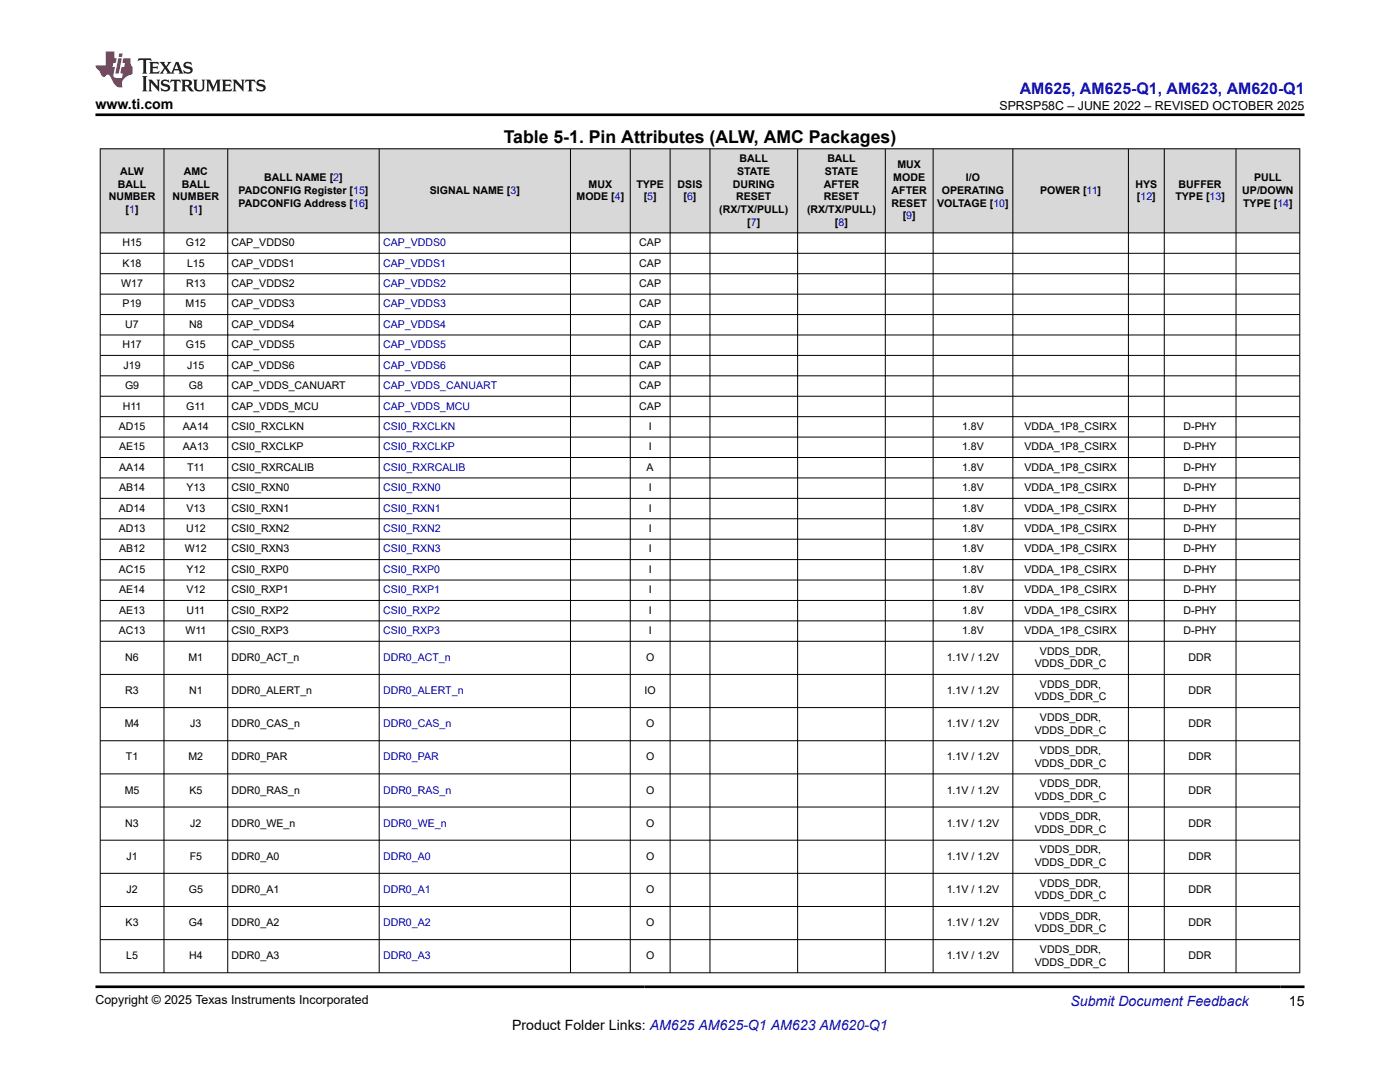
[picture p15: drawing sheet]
<svg xmlns="http://www.w3.org/2000/svg" width="279mm" height="216mm" viewBox="0 0 279 216" stroke-linecap="round" stroke-linejoin="round" font-family="sans-serif">
<defs><g id="words">
<text font-size="3.5" x="100.5" y="28.5">Table 5-1. Pin Attributes (ALW, AMC Packages)</text>
<text font-size="3.2" fill="#00f" x="203.5" y="18.7">AM625, AM625-Q1, AM623, AM620-Q1</text>
<g font-size="2.8">
<text x="19" y="21.8">www.ti.com</text>
<text x="257.2" y="200.7">15</text>
<text x="102.2" y="205.5">Product Folder Links: AM625 AM625-Q1 AM623 AM620-Q1</text>
</g>
<text font-size="2.8" fill="#00f" x="213.6" y="200.7">Submit Document Feedback</text>
<g font-size="2.5">
<text x="199.5" y="21.9">SPRSP58C – JUNE 2022 – REVISED OCTOBER 2025</text>
<text x="19" y="200.4">Copyright © 2025 Texas Instruments Incorporated</text>
</g>
<g font-size="2.1">
<text x="24" y="34.9">ALW</text>
<text x="36.7" y="34.9">AMC</text>
<text x="147.1" y="34.9">STATE</text>
<text x="147.6" y="32.3">BALL</text>
<text x="164.6" y="34.9">STATE</text>
<text x="165.1" y="32.3">BALL</text>
<text x="179.1" y="33.6">MUX</text>
<text x="21.7" y="40">NUMBER</text>
<text x="23.5" y="37.4">BALL</text>
<text x="34.4" y="40">NUMBER</text>
<text x="36.3" y="37.4">BALL</text>
<text x="47.6" y="38.7">PADCONFIG Register [15]</text>
<text x="47.6" y="41.2">PADCONFIG Address [16]</text>
<text x="52.7" y="36.2">BALL NAME [2]</text>
<text x="85.8" y="38.7">SIGNAL NAME [3]</text>
<text x="115.1" y="40">MODE [4]</text>
<text x="117.5" y="37.4">MUX</text>
<text x="127" y="37.4">TYPE</text>
<text x="128.5" y="40">[5]</text>
<text x="135.2" y="37.4">DSIS</text>
<text x="136.4" y="40">[6]</text>
<text x="146.3" y="37.4">DURING</text>
<text x="146.9" y="40">RESET</text>
<text x="164.4" y="40">RESET</text>
<text x="164.4" y="37.4">AFTER</text>
<text x="177.9" y="41.2">RESET</text>
<text x="177.9" y="38.7">AFTER</text>
<text x="178.3" y="36.2">MODE</text>
<text x="187" y="41.2">VOLTAGE [10]</text>
<text x="188" y="38.7">OPERATING</text>
<text x="192.8" y="36.2">I/O</text>
<text x="207.6" y="38.7">POWER [11]</text>
<text x="226.6" y="37.4">HYS</text>
<text x="226.9" y="40">[12]</text>
<text x="234.6" y="40">TYPE [13]</text>
<text x="235.2" y="37.4">BUFFER</text>
<text x="247.9" y="38.7">UP/DOWN</text>
<text x="248.1" y="41.2">TYPE [14]</text>
<text x="250.3" y="36.2">PULL</text>
<text x="25.1" y="42.5">[1]</text>
<text x="37.8" y="42.5">[1]</text>
<text x="143.6" y="42.5">(RX/TX/PULL)</text>
<text x="149.1" y="45">[7]</text>
<text x="161.1" y="42.5">(RX/TX/PULL)</text>
<text x="166.6" y="45">[8]</text>
<text x="180.2" y="43.8">[9]</text>
<text x="24.4" y="49.1">H15</text>
<text x="24.5" y="53.2">K18</text>
<text x="37.1" y="49.1">G12</text>
<text x="37.3" y="53.2">L15</text>
<text x="46.2" y="49.1">CAP_VDDS0</text>
<text x="46.2" y="53.2">CAP_VDDS1</text>
<text x="127.6" y="49.1">CAP</text>
<text x="127.6" y="53.2">CAP</text>
<text x="24.2" y="57.3">W17</text>
<text x="37.1" y="57.3">R13</text>
<text x="46.2" y="57.3">CAP_VDDS2</text>
<text x="127.6" y="57.3">CAP</text>
<text x="24.5" y="61.3">P19</text>
<text x="25" y="65.4">U7</text>
<text x="37" y="61.3">M15</text>
<text x="37.7" y="65.4">N8</text>
<text x="46.2" y="61.3">CAP_VDDS3</text>
<text x="46.2" y="65.4">CAP_VDDS4</text>
<text x="127.6" y="61.3">CAP</text>
<text x="127.6" y="65.4">CAP</text>
<text x="24.4" y="69.5">H17</text>
<text x="37.1" y="69.5">G15</text>
<text x="46.2" y="69.5">CAP_VDDS5</text>
<text x="127.6" y="69.5">CAP</text>
<text x="24.7" y="73.6">J19</text>
<text x="25" y="77.6">G9</text>
<text x="37.4" y="73.6">J15</text>
<text x="37.7" y="77.6">G8</text>
<text x="46.2" y="73.6">CAP_VDDS6</text>
<text x="46.2" y="77.6">CAP_VDDS_CANUART</text>
<text x="127.6" y="73.6">CAP</text>
<text x="127.6" y="77.6">CAP</text>
<text x="24.5" y="81.7">H11</text>
<text x="37.2" y="81.7">G11</text>
<text x="46.2" y="81.7">CAP_VDDS_MCU</text>
<text x="127.6" y="81.7">CAP</text>
<text x="23.7" y="85.8">AD15</text>
<text x="23.8" y="89.9">AE15</text>
<text x="36.5" y="85.8">AA14</text>
<text x="36.5" y="89.9">AA13</text>
<text x="46.2" y="85.8">CSI0_RXCLKN</text>
<text x="46.2" y="89.9">CSI0_RXCLKP</text>
<text x="129.5" y="85.8">I</text>
<text x="129.5" y="89.9">I</text>
<text x="192" y="85.8">1.8V</text>
<text x="192" y="89.9">1.8V</text>
<text x="204.4" y="85.8">VDDA_1P8_CSIRX</text>
<text x="204.4" y="89.9">VDDA_1P8_CSIRX</text>
<text x="236.2" y="85.8">D-PHY</text>
<text x="236.2" y="89.9">D-PHY</text>
<text x="23.8" y="93.9">AA14</text>
<text x="37.3" y="93.9">T11</text>
<text x="46.2" y="93.9">CSI0_RXRCALIB</text>
<text x="129.1" y="93.9">A</text>
<text x="192" y="93.9">1.8V</text>
<text x="204.4" y="93.9">VDDA_1P8_CSIRX</text>
<text x="236.2" y="93.9">D-PHY</text>
<text x="23.8" y="98">AB14</text>
<text x="37.2" y="98">Y13</text>
<text x="46.2" y="98">CSI0_RXN0</text>
<text x="129.5" y="98">I</text>
<text x="192" y="98">1.8V</text>
<text x="204.4" y="98">VDDA_1P8_CSIRX</text>
<text x="236.2" y="98">D-PHY</text>
<text x="23.7" y="102.1">AD14</text>
<text x="23.7" y="106.2">AD13</text>
<text x="37.1" y="106.2">U12</text>
<text x="37.2" y="102.1">V13</text>
<text x="46.2" y="102.1">CSI0_RXN1</text>
<text x="46.2" y="106.2">CSI0_RXN2</text>
<text x="129.5" y="102.1">I</text>
<text x="129.5" y="106.2">I</text>
<text x="192" y="102.1">1.8V</text>
<text x="192" y="106.2">1.8V</text>
<text x="204.4" y="102.1">VDDA_1P8_CSIRX</text>
<text x="204.4" y="106.2">VDDA_1P8_CSIRX</text>
<text x="236.2" y="102.1">D-PHY</text>
<text x="236.2" y="106.2">D-PHY</text>
<text x="23.8" y="110.2">AB12</text>
<text x="36.9" y="110.2">W12</text>
<text x="46.2" y="110.2">CSI0_RXN3</text>
<text x="129.5" y="110.2">I</text>
<text x="192" y="110.2">1.8V</text>
<text x="204.4" y="110.2">VDDA_1P8_CSIRX</text>
<text x="236.2" y="110.2">D-PHY</text>
<text x="23.7" y="114.3">AC15</text>
<text x="23.8" y="118.4">AE14</text>
<text x="37.2" y="114.3">Y12</text>
<text x="37.2" y="118.4">V12</text>
<text x="46.2" y="114.3">CSI0_RXP0</text>
<text x="46.2" y="118.4">CSI0_RXP1</text>
<text x="129.5" y="114.3">I</text>
<text x="129.5" y="118.4">I</text>
<text x="192" y="114.3">1.8V</text>
<text x="192" y="118.4">1.8V</text>
<text x="204.4" y="114.3">VDDA_1P8_CSIRX</text>
<text x="204.4" y="118.4">VDDA_1P8_CSIRX</text>
<text x="236.2" y="114.3">D-PHY</text>
<text x="236.2" y="118.4">D-PHY</text>
<text x="23.8" y="122.5">AE13</text>
<text x="37.2" y="122.5">U11</text>
<text x="46.2" y="122.5">CSI0_RXP2</text>
<text x="129.5" y="122.5">I</text>
<text x="192" y="122.5">1.8V</text>
<text x="204.4" y="122.5">VDDA_1P8_CSIRX</text>
<text x="236.2" y="122.5">D-PHY</text>
<text x="23.7" y="126.5">AC13</text>
<text x="25" y="131.9">N6</text>
<text x="37" y="126.5">W11</text>
<text x="37.6" y="131.9">M1</text>
<text x="46.2" y="126.5">CSI0_RXP3</text>
<text x="46.2" y="131.9">DDR0_ACT_n</text>
<text x="128.9" y="131.9">O</text>
<text x="129.5" y="126.5">I</text>
<text x="188.9" y="131.9">1.1V / 1.2V</text>
<text x="192" y="126.5">1.8V</text>
<text x="204.4" y="126.5">VDDA_1P8_CSIRX</text>
<text x="207.6" y="130.6">VDDS_DDR,</text>
<text x="236.2" y="126.5">D-PHY</text>
<text x="237.2" y="131.9">DDR</text>
<text x="206.5" y="133.1">VDDS_DDR_C</text>
<text x="207.6" y="137.2">VDDS_DDR,</text>
<text x="25" y="138.5">R3</text>
<text x="37.7" y="138.5">N1</text>
<text x="46.2" y="138.5">DDR0_ALERT_n</text>
<text x="128.6" y="138.5">IO</text>
<text x="188.9" y="138.5">1.1V / 1.2V</text>
<text x="206.5" y="139.8">VDDS_DDR_C</text>
<text x="207.6" y="143.8">VDDS_DDR,</text>
<text x="237.2" y="138.5">DDR</text>
<text x="24.9" y="145.1">M4</text>
<text x="38" y="145.1">J3</text>
<text x="46.2" y="145.1">DDR0_CAS_n</text>
<text x="128.9" y="145.1">O</text>
<text x="188.9" y="145.1">1.1V / 1.2V</text>
<text x="206.5" y="146.4">VDDS_DDR_C</text>
<text x="237.2" y="145.1">DDR</text>
<text x="25.1" y="151.7">T1</text>
<text x="37.6" y="151.7">M2</text>
<text x="46.2" y="151.7">DDR0_PAR</text>
<text x="128.9" y="151.7">O</text>
<text x="188.9" y="151.7">1.1V / 1.2V</text>
<text x="206.5" y="153">VDDS_DDR_C</text>
<text x="207.6" y="150.5">VDDS_DDR,</text>
<text x="237.2" y="151.7">DDR</text>
<text x="24.9" y="158.3">M5</text>
<text x="37.8" y="158.3">K5</text>
<text x="46.2" y="158.3">DDR0_RAS_n</text>
<text x="128.9" y="158.3">O</text>
<text x="188.9" y="158.3">1.1V / 1.2V</text>
<text x="206.5" y="159.6">VDDS_DDR_C</text>
<text x="207.6" y="157.1">VDDS_DDR,</text>
<text x="237.2" y="158.3">DDR</text>
<text x="25" y="165">N3</text>
<text x="38" y="165">J2</text>
<text x="46.2" y="165">DDR0_WE_n</text>
<text x="128.9" y="165">O</text>
<text x="188.9" y="165">1.1V / 1.2V</text>
<text x="206.5" y="166.2">VDDS_DDR_C</text>
<text x="207.6" y="163.7">VDDS_DDR,</text>
<text x="237.2" y="165">DDR</text>
<text x="25.2" y="171.6">J1</text>
<text x="37.9" y="171.6">F5</text>
<text x="46.2" y="171.6">DDR0_A0</text>
<text x="128.9" y="171.6">O</text>
<text x="188.9" y="171.6">1.1V / 1.2V</text>
<text x="206.5" y="172.8">VDDS_DDR_C</text>
<text x="207.6" y="170.3">VDDS_DDR,</text>
<text x="237.2" y="171.6">DDR</text>
<text x="25.2" y="178.2">J2</text>
<text x="37.7" y="178.2">G5</text>
<text x="46.2" y="178.2">DDR0_A1</text>
<text x="128.9" y="178.2">O</text>
<text x="188.9" y="178.2">1.1V / 1.2V</text>
<text x="206.5" y="179.5">VDDS_DDR_C</text>
<text x="207.6" y="176.9">VDDS_DDR,</text>
<text x="237.2" y="178.2">DDR</text>
<text x="25.1" y="184.8">K3</text>
<text x="37.7" y="184.8">G4</text>
<text x="46.2" y="184.8">DDR0_A2</text>
<text x="128.9" y="184.8">O</text>
<text x="188.9" y="184.8">1.1V / 1.2V</text>
<text x="207.6" y="183.5">VDDS_DDR,</text>
<text x="237.2" y="184.8">DDR</text>
<text x="25.2" y="191.4">L5</text>
<text x="37.7" y="191.4">H4</text>
<text x="46.2" y="191.4">DDR0_A3</text>
<text x="128.9" y="191.4">O</text>
<text x="188.9" y="191.4">1.1V / 1.2V</text>
<text x="206.5" y="186.1">VDDS_DDR_C</text>
<text x="207.6" y="190.1">VDDS_DDR,</text>
<text x="237.2" y="191.4">DDR</text>
<text x="206.5" y="192.7">VDDS_DDR_C</text>
</g>
<g font-size="2.1" fill="#00f">
<text x="76.4" y="49.1">CAP_VDDS0</text>
<text x="76.4" y="53.2">CAP_VDDS1</text>
<text x="76.4" y="57.3">CAP_VDDS2</text>
<text x="76.4" y="61.3">CAP_VDDS3</text>
<text x="76.4" y="65.4">CAP_VDDS4</text>
<text x="76.4" y="69.5">CAP_VDDS5</text>
<text x="76.4" y="73.6">CAP_VDDS6</text>
<text x="76.4" y="77.6">CAP_VDDS_CANUART</text>
<text x="76.4" y="81.7">CAP_VDDS_MCU</text>
<text x="76.4" y="85.8">CSI0_RXCLKN</text>
<text x="76.4" y="89.9">CSI0_RXCLKP</text>
<text x="76.4" y="93.9">CSI0_RXRCALIB</text>
<text x="76.4" y="98">CSI0_RXN0</text>
<text x="76.4" y="102.1">CSI0_RXN1</text>
<text x="76.4" y="106.2">CSI0_RXN2</text>
<text x="76.4" y="110.2">CSI0_RXN3</text>
<text x="76.4" y="114.3">CSI0_RXP0</text>
<text x="76.4" y="118.4">CSI0_RXP1</text>
<text x="76.4" y="122.5">CSI0_RXP2</text>
<text x="76.4" y="126.5">CSI0_RXP3</text>
<text x="76.4" y="131.9">DDR0_ACT_n</text>
<text x="76.4" y="138.5">DDR0_ALERT_n</text>
<text x="76.4" y="145.1">DDR0_CAS_n</text>
<text x="76.4" y="151.7">DDR0_PAR</text>
<text x="76.4" y="158.3">DDR0_RAS_n</text>
<text x="76.4" y="165">DDR0_WE_n</text>
<text x="76.4" y="171.6">DDR0_A0</text>
<text x="76.4" y="178.2">DDR0_A1</text>
<text x="76.4" y="184.8">DDR0_A2</text>
<text x="76.4" y="191.4">DDR0_A3</text>
</g>
</g></defs>
<g fill="#d8d8d8">
<path d="M20 29.7h239.4v16.8h-239.4z" fill-rule="evenodd"/>
<path d="M20.1 29.8h12.6v16.6h-12.6z" fill-rule="evenodd"/>
<path d="M32.8 29.8h12.6v16.6h-12.6z" fill-rule="evenodd"/>
<path d="M45.5 29.8h30.1v16.6h-30.1z" fill-rule="evenodd"/>
<path d="M75.7 29.8h38.1v16.6h-38.1z" fill-rule="evenodd"/>
<path d="M113.9 29.8h11.8v16.6h-11.8z" fill-rule="evenodd"/>
<path d="M125.8 29.8h7.9v16.6h-7.9z" fill-rule="evenodd"/>
<path d="M133.8 29.8h7.8v16.6h-7.8z" fill-rule="evenodd"/>
<path d="M141.7 29.8h17.4v16.6h-17.4z" fill-rule="evenodd"/>
<path d="M159.2 29.8h17.4v16.6h-17.4z" fill-rule="evenodd"/>
<path d="M176.7 29.8h9.5v16.6h-9.5z" fill-rule="evenodd"/>
<path d="M186.3 29.8h15.8v16.6h-15.8z" fill-rule="evenodd"/>
<path d="M202.2 29.8h22.9v16.6h-22.9z" fill-rule="evenodd"/>
<path d="M225.3 29.8h7v16.6h-7z" fill-rule="evenodd"/>
<path d="M232.4 29.8h14.2v16.6h-14.2z" fill-rule="evenodd"/>
<path d="M246.7 29.8h12.6v16.6h-12.6z" fill-rule="evenodd"/>
</g>
<g fill="none" stroke="#000" stroke-width=".2">
<path d="M19.9 29.7h239.6M20 29.6v164.6M32.7 29.6v164.6M45.5 29.6v164.6M75.7 29.6v164.6M113.9 29.6v164.6M125.8 29.6v164.6M133.7 29.6v164.6M141.7 29.6v164.6M159.2 29.6v164.6M176.7 29.6v164.6M186.2 29.6v164.6"/>
<path d="M202.1 29.6v164.6M225.2 29.6v164.6M232.4 29.6v164.6M246.7 29.6v164.6M259.4 29.6v164.6M19.9 46.5h239.6M19.9 50.5h239.6M19.9 54.6h239.6M19.9 58.7h239.6M19.9 62.8h239.6M19.9 66.8h239.6M19.9 70.9h239.6"/>
<path d="M19.9 75h239.6M19.9 79.1h239.6M19.9 83.1h239.6M19.9 87.2h239.6M19.9 91.3h239.6M19.9 95.4h239.6M19.9 99.4h239.6M19.9 103.5h239.6M19.9 107.6h239.6M19.9 111.7h239.6M19.9 115.7h239.6M19.9 119.8h239.6"/>
<path d="M19.9 123.9h239.6M19.9 128h239.6M19.9 134.6h239.6M19.9 141.2h239.6M19.9 147.8h239.6M19.9 154.4h239.6M19.9 161h239.6M19.9 167.6h239.6M19.9 174.3h239.6M19.9 180.9h239.6M19.9 187.5h239.6M19.9 194.1h239.6"/>
</g>
<path d="M27.7 11.6l-.2 .6 .5-.2h.6v.1v2.2l-.2 .4h1l-.2-.4v-2.2v-.1h.5l.5 .2-.1-.6zM29.8 12.4l.2 .3v1.6l-.2 .4h1.9l.1-.6a1.08 1.08 0 0 1-1.3 .2v-.7h.6l.4 .2v-.7l-.4 .2h-.6v-.5l.2-.2a1 1 0 0 1 1 .3l-.1-.5zM31.8 12.4l1 1.1-1 1.2h.9l-.2-.2 .4-.8 .5 .8-.2 .2h1.6l-.2-.2 .1-.5h1l.1 .5-.1 .2h.9l-.2-.4-.8-1.9h-.5l-1 2.1-.8-1.1 .9-1h-.8l.2 .2-.5 .6-.3-.6 .1-.2zM35.2 12.8l.4 1h-.8zM36.8 12.5a.65 .65 0 0 0-.2 .7 .65 .65 0 0 0 .6 .5l.7 .1 .1 .3a.79 .79 0 0 1-.7 .4 .79 .79 0 0 1-.7-.5l.1 .7 .2-.1a.93 .93 0 0 0 1.1 0 .93 .93 0 0 0 .4-.9 1.46 1.46 0 0 0-1.2-.6l-.1-.3a1.09 1.09 0 0 1 1.2 .2l-.2-.6-.1 .1-.6-.2zM28.4 15.2l.2 .4v2.2l-.2 .4h1l-.2-.4v-2.2l.2-.4zM29.6 15.9l.2 .4v1.5l-.2 .4h.8l-.3-.4v-1.3l1.7 1.8v-2l.2-.4h-.8l.2 .2 .1 1.1-1.2-1.3zM32.3 16a.65 .65 0 0 0-.2 .8 .65 .65 0 0 0 .7 .4l.6 .2 .1 .2a.79 .79 0 0 1-.7 .4 .79 .79 0 0 1-.7-.5l.1 .7 .2-.1a.93 .93 0 0 0 1.1 .1 .93 .93 0 0 0 .4-1 1.46 1.46 0 0 0-1.2-.5l-.1-.4a1.09 1.09 0 0 1 1.2 .2l-.2-.6-.1 .1-.6-.1zM34.1 15.9l-.1 .6a.63 .63 0 0 1 .7-.3l.1 1.6-.3 .4h1l-.2-.4v-1.6a.66 .66 0 0 1 .8 .3l-.1-.6zM36.2 15.9l.2 .4v1.5l-.2 .4h.9l-.2-.2v-.7h.5l.1 .2a.79 .79 0 0 0 1.2 .6l-1-.9a.61 .61 0 0 0 .6-.6 .61 .61 0 0 0-.5-.7zM36.9 16.2h.2a.47 .47 0 0 1 .5 .1 .47 .47 0 0 1 .1 .5l-.2 .1-.6 .1zM38.5 15.9l.2 .2a2.27 2.27 0 0 0 .4 2 1.04 1.04 0 0 0 1.7-.7v-1.3l.2-.2h-.8l.2 .4v1.1a.6 .6 0 0 1-.6 .6 .6 .6 0 0 1-.6-.6v-1.1l.3-.4zM41.1 15.9l.2 .4v1.5l-.2 .4h.7l-.2-.4v-1.4l.9 1.9 .8-1.9v1.4l-.2 .4h1l-.3-.4v-1.5l.3-.4h-.8l-.7 1.5-.7-1.5zM44.3 15.9l.2 .4v1.5l-.2 .4h1.9l.1-.6a1.09 1.09 0 0 1-1.3 .2v-.7h.6l.4 .2v-.6l-.4 .2h-.6v-.6l.2-.1a1.01 1.01 0 0 1 1 .3l-.1-.6zM46.4 15.9l.3 .4v1.5l-.3 .4h.8l-.2-.4v-1.3l1.6 1.8v-2l.2-.4h-.7l.2 .2v1.1l-1.2-1.3zM49 15.9l-.1 .6a.63 .63 0 0 1 .8-.3v1.6l-.3 .4h1l-.2-.4v-1.6a.66 .66 0 0 1 .8 .3l-.1-.6zM51.4 16a.65 .65 0 0 0-.2 .8 .65 .65 0 0 0 .6 .4l.6 .2 .2 .2a.79 .79 0 0 1-.8 .4 .79 .79 0 0 1-.6-.5l.1 .7 .2-.1a.93 .93 0 0 0 1 .1 .93 .93 0 0 0 .5-1 1.46 1.46 0 0 0-1.3-.5l-.1-.4a1.09 1.09 0 0 1 1.3 .2l-.2-.6-.2 .1-.5-.1z" fill="#231f20"/>
<path d="M21.1 10.3v2.7h-2.1l.1 .4 .9 1a.95 .95 0 0 0 .9 .9 .59 .59 0 0 1 .6-.4 .59 .59 0 0 1 .5 .3l.4 .8a1.59 1.59 0 0 0 2.1 1.4 1.61 1.61 0 0 1 1-2.3l1-.3-.1-1.5a1.59 1.59 0 0 1-.4-1.7h-1.4l-.2 .9h.5l-.1 .9h-.5l-.2 .9v.3l.4 .1-.2 .9h-.6a.73 .73 0 0 1-1.1-.7l.3-1.5h-.5l.2-.9h.5l.2-.9h-.5v-1.3zM23.6 11.6l-.6 3.1h.7l.6-3.1zM23.8 10.7l-.1 .6h.7l.1-.6z" fill="#ed1c24"/>
<path d="M19 22.9h241.3M19 196.9h241.3" fill="none" stroke="#000" stroke-width=".53"/>
<use href="#words"/>
</svg>
